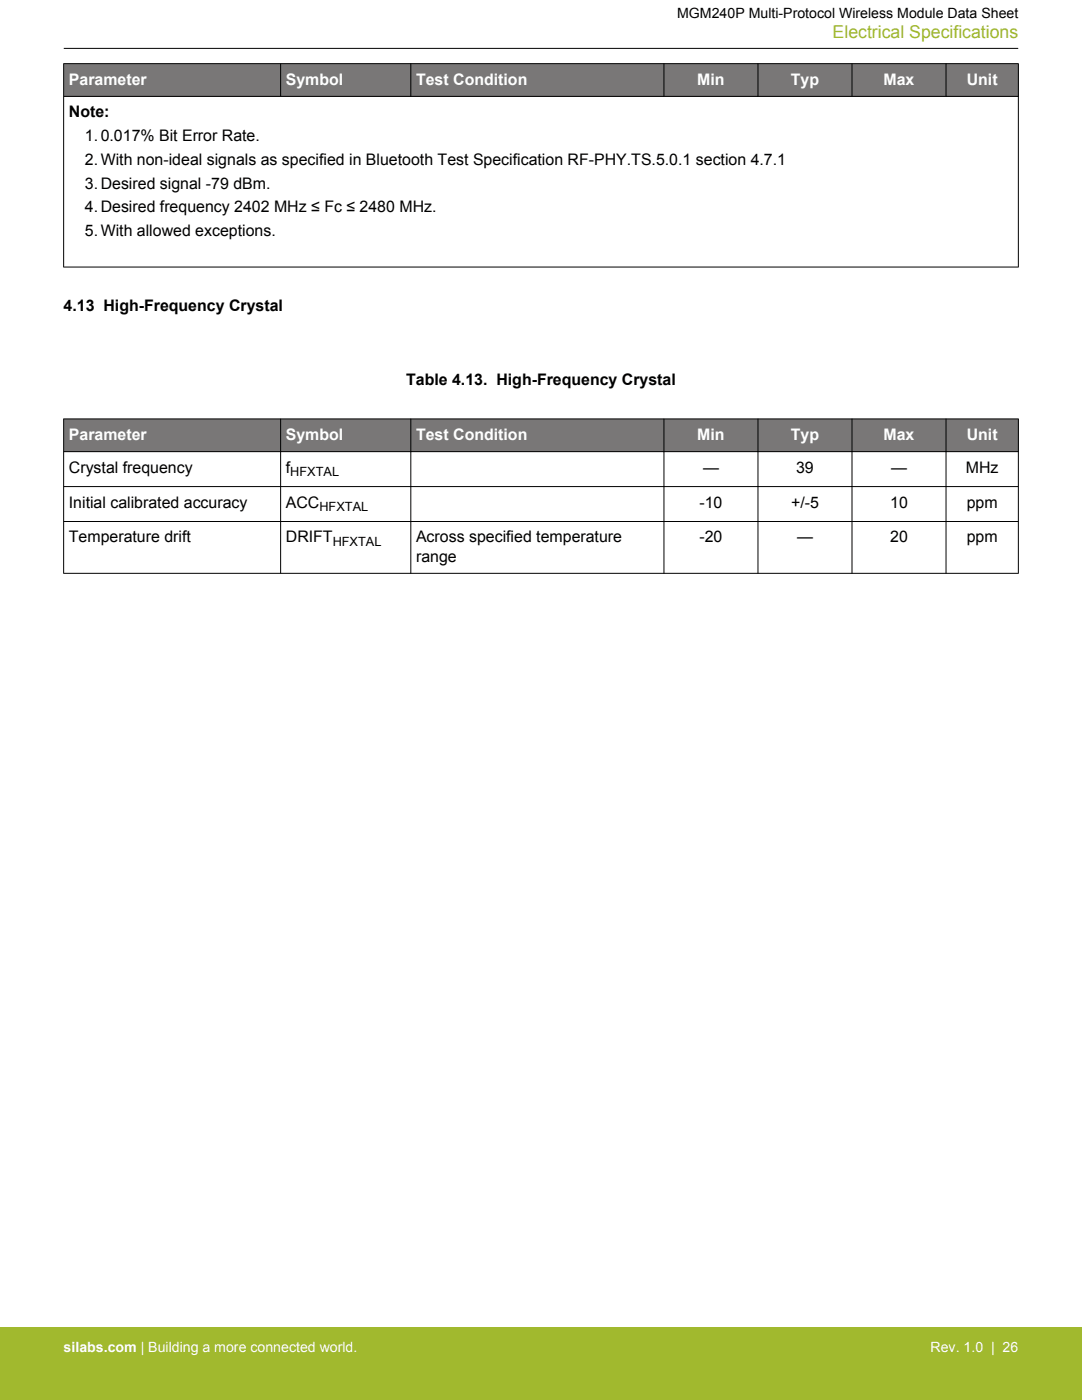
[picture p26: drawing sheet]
<svg xmlns="http://www.w3.org/2000/svg" width="216mm" height="279mm" viewBox="0 0 216 279" stroke-linecap="round" stroke-linejoin="round" font-family="sans-serif">
<defs><g id="words">
<text font-size="3.5" fill="#a1b92e" x="166.1" y="7.5">Electrical Specifications</text>
<g font-size="3.2" fill="#fff">
<text x="13.7" y="16.9">Parameter</text>
<text x="57" y="16.9">Symbol</text>
<text x="83" y="16.9">Test Condition</text>
<text x="139.1" y="16.9">Min</text>
<text x="157.8" y="16.9">Typ</text>
<text x="176.3" y="16.9">Max</text>
<text x="192.9" y="16.9">Unit</text>
<text x="13.7" y="87.8">Parameter</text>
<text x="57" y="87.8">Symbol</text>
<text x="83" y="87.8">Test Condition</text>
<text x="139.1" y="87.8">Min</text>
<text x="157.8" y="87.8">Typ</text>
<text x="176.3" y="87.8">Max</text>
<text x="192.9" y="87.8">Unit</text>
</g>
<g font-size="3.2">
<text x="13.7" y="23.4">Note:</text>
<text x="16.9" y="28.2">1.0.017% Bit Error Rate.</text>
<text x="16.9" y="32.9">2.With non-ideal signals as specified in Bluetooth Test Specification RF-PHY.TS.5.0.1 section 4.7.1</text>
<text x="16.9" y="37.6">3.Desired signal -79 dBm.</text>
<text x="16.9" y="42.4">4.Desired frequency 2402 MHz ≤ Fc ≤ 2480 MHz.</text>
<text x="16.9" y="47.1">5.With allowed exceptions.</text>
<text x="12.7" y="62.1">4.13 High-Frequency Crystal</text>
<text x="81" y="76.8">Table 4.13. High-Frequency Crystal</text>
<text x="13.7" y="94.3">Crystal frequency</text>
<text x="57" y="94.3">f</text>
<text x="140.3" y="94.3">—</text>
<text x="158.9" y="94.3">39</text>
<text x="177.8" y="94.3">—</text>
<text x="192.7" y="94.3">MHz</text>
<text x="13.7" y="101.3">Initial calibrated accuracy</text>
<text x="57" y="101.3">ACC</text>
<text x="139.6" y="101.3">-10</text>
<text x="157.8" y="101.3">+/-5</text>
<text x="177.6" y="101.3">10</text>
<text x="192.9" y="101.3">ppm</text>
<text x="13.7" y="108.3">Temperature drift</text>
<text x="57" y="108.3">DRIFT</text>
<text x="83" y="108.3">Across specified temperature</text>
<text x="83" y="112.1">range</text>
<text x="139.6" y="108.3">-20</text>
<text x="159" y="108.3">—</text>
<text x="177.6" y="108.3">20</text>
<text x="192.9" y="108.3">ppm</text>
</g>
<text font-size="2.8" x="135.1" y="3.5">MGM240P Multi-Protocol Wireless Module Data Sheet</text>
<g font-size="2.8" fill="#fff">
<text x="12.7" y="269.9">silabs.com | Building a more connected world.</text>
<text x="185.7" y="269.9">Rev. 1.0 | 26</text>
</g>
<g font-size="2.5">
<text x="57.9" y="95">HFXTAL</text>
<text x="63.7" y="101.9">HFXTAL</text>
<text x="66.4" y="108.9">HFXTAL</text>
</g>
</g></defs>
<g fill="#797777">
<path d="M12.7 12.7h190.5v6.5h-190.5z" fill-rule="evenodd"/>
<path d="M12.7 12.7h190.5v6.5h-190.5z" fill-rule="evenodd"/>
</g>
<path d="M12.7 12.7h190.5M12.7 19.2h190.5M12.7 12.7v40.6M56 12.7v6.6M82 12.7v6.6M132.5 12.7v6.6M151.2 12.7v6.6M170 12.7v6.6M188.8 12.7v6.6M203.2 12.7v40.6M12.7 53.3h190.5" fill="none" stroke="#000" stroke-width=".2"/>
<g fill="#797777">
<path d="M12.7 83.6h190.5v6.5h-190.5z" fill-rule="evenodd"/>
<path d="M12.7 83.6h190.5v6.5h-190.5z" fill-rule="evenodd"/>
</g>
<g fill="none" stroke="#000" stroke-width=".2">
<path d="M12.7 9.7h190.5M12.7 83.6h190.5M12.7 90.1h190.5M12.7 97.1h190.5M12.7 83.6v30.9M56 83.6v30.9M82 83.6v30.9M132.5 83.6v30.9M151.2 83.6v30.9M170 83.6v30.9M188.8 83.6v30.9M203.2 83.6v30.9"/>
<path d="M12.7 114.4h190.5M12.7 104.1h190.5"/>
</g>
<path d="M0 264.9h215.9v14.5h-215.9z" fill="#a1b92e"/>
<use href="#words"/>
</svg>
